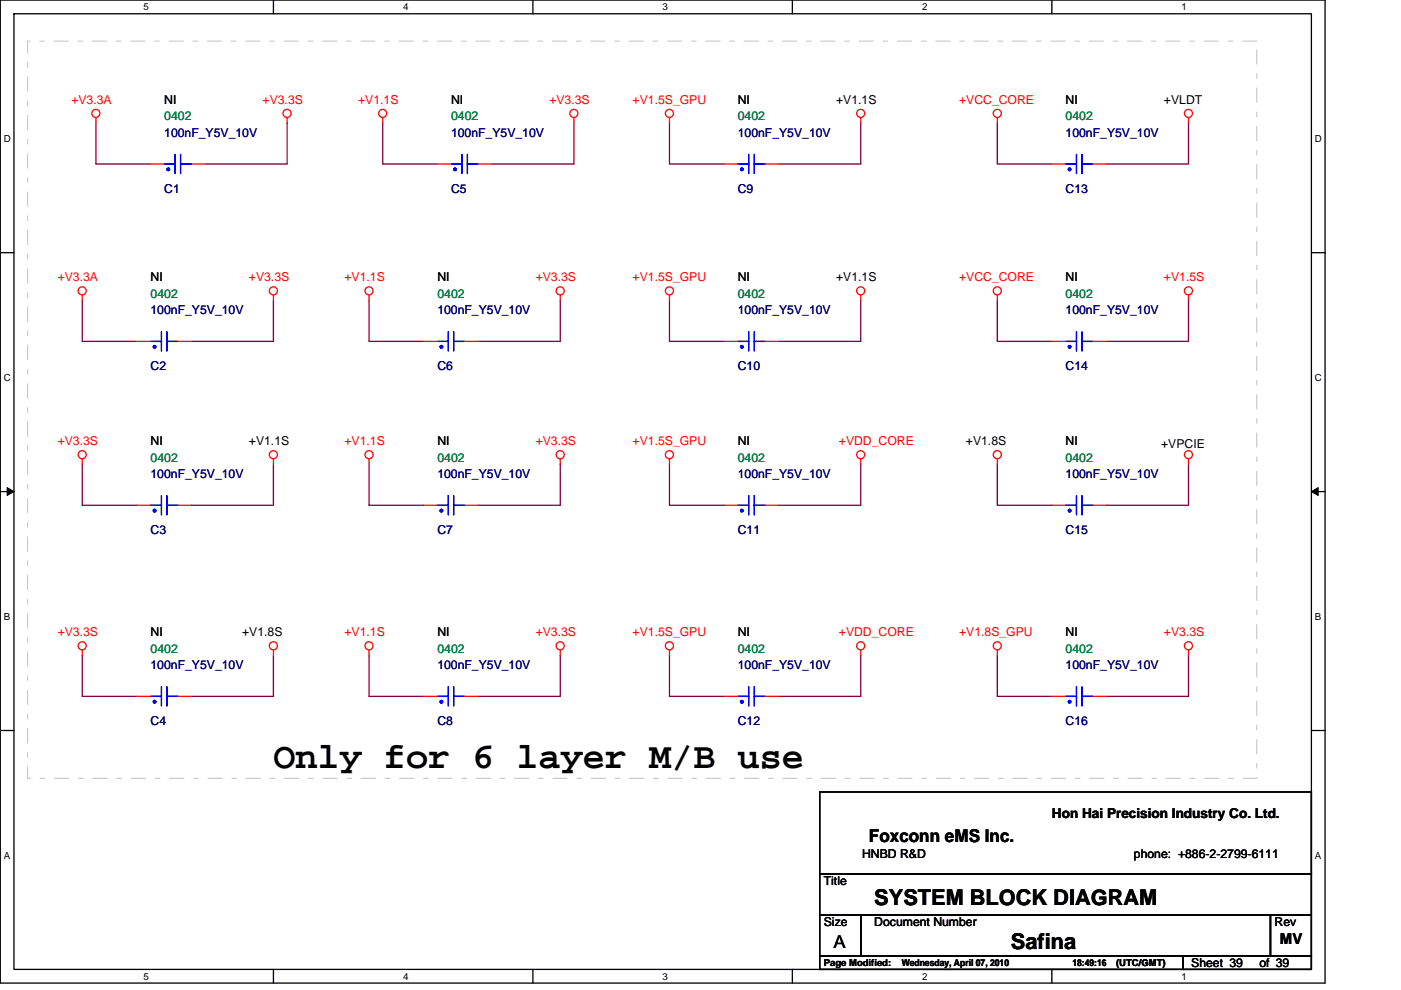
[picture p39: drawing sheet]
<svg xmlns="http://www.w3.org/2000/svg" width="297mm" height="210mm" viewBox="0 0 297 210" stroke-linecap="round" stroke-linejoin="round" font-family="sans-serif">
<defs><g id="words">
<text font-size="7.8" x="58" y="162.9">Only for 6 layer M/B use</text>
<g font-size="4.6">
<text x="185.4" y="191.9">SYSTEM BLOCK DIAGRAM</text>
<text x="214.3" y="201.2">Safina</text>
</g>
<g font-size="3.7">
<text x="184.2" y="178.7">Foxconn eMS Inc.</text>
<text x="176.7" y="201.1">A</text>
</g>
<text font-size="3.2" x="271.4" y="200.2">MV</text>
<text font-size="2.9" x="223" y="173.5">Hon Hai Precision Industry Co. Ltd.</text>
<g font-size="2.6" fill="#f00">
<text x="15.1" y="22">+V3.3A</text>
<text x="55.7" y="22">+V3.3S</text>
<text x="75.9" y="22">+V1.1S</text>
<text x="116.5" y="22">+V3.3S</text>
<text x="134.1" y="22">+V1.5S_GPU</text>
<text x="203.3" y="22">+VCC_CORE</text>
<text x="12.2" y="59.7">+V3.3A</text>
<text x="52.8" y="59.7">+V3.3S</text>
<text x="73" y="59.7">+V1.1S</text>
<text x="113.6" y="59.7">+V3.3S</text>
<text x="134.1" y="59.7">+V1.5S_GPU</text>
<text x="203.3" y="59.7">+VCC_CORE</text>
<text x="246.8" y="59.7">+V1.5S</text>
<text x="12.2" y="94.4">+V3.3S</text>
<text x="73" y="94.4">+V1.1S</text>
<text x="113.6" y="94.4">+V3.3S</text>
<text x="134.1" y="94.4">+V1.5S_GPU</text>
<text x="177.9" y="94.4">+VDD_CORE</text>
<text x="12.2" y="135">+V3.3S</text>
<text x="73" y="135">+V1.1S</text>
<text x="113.6" y="135">+V3.3S</text>
<text x="134.1" y="135">+V1.5S_GPU</text>
<text x="177.9" y="135">+VDD_CORE</text>
<text x="203.3" y="135">+V1.8S_GPU</text>
<text x="246.8" y="135">+V3.3S</text>
</g>
<g font-size="2.6">
<text x="34.8" y="22">NI</text>
<text x="95.6" y="22">NI</text>
<text x="156.4" y="22">NI</text>
<text x="177.3" y="22">+V1.1S</text>
<text x="225.9" y="22">NI</text>
<text x="246.8" y="22">+VLDT</text>
<text x="31.9" y="59.7">NI</text>
<text x="92.7" y="59.7">NI</text>
<text x="156.4" y="59.7">NI</text>
<text x="177.3" y="59.7">+V1.1S</text>
<text x="225.9" y="59.7">NI</text>
<text x="31.9" y="94.4">NI</text>
<text x="52.8" y="94.4">+V1.1S</text>
<text x="92.7" y="94.4">NI</text>
<text x="156.4" y="94.4">NI</text>
<text x="204.8" y="94.4">+V1.8S</text>
<text x="225.9" y="94.4">NI</text>
<text x="246.2" y="95">+VPCIE</text>
<text x="31.9" y="135">NI</text>
<text x="51.3" y="135">+V1.8S</text>
<text x="92.7" y="135">NI</text>
<text x="156.4" y="135">NI</text>
<text x="225.9" y="135">NI</text>
<text x="182.8" y="181.9">HNBD R&amp;D</text>
<text x="240.4" y="181.9">phone: +886-2-2799-6111</text>
<text x="174.7" y="187.7">Title</text>
<text x="174.7" y="196.4">Size</text>
<text x="185.4" y="196.4">Document Number</text>
<text x="270.2" y="196.4">Rev</text>
<text x="252.6" y="205">Sheet 39</text>
<text x="267" y="205">of 39</text>
</g>
<g font-size="2.6" fill="#000080">
<text x="34.8" y="29">100nF_Y5V_10V</text>
<text x="95.6" y="29">100nF_Y5V_10V</text>
<text x="156.4" y="29">100nF_Y5V_10V</text>
<text x="225.9" y="29">100nF_Y5V_10V</text>
<text x="34.8" y="40.9">C1</text>
<text x="95.6" y="40.9">C5</text>
<text x="156.4" y="40.9">C9</text>
<text x="225.9" y="40.9">C13</text>
<text x="31.9" y="66.6">100nF_Y5V_10V</text>
<text x="92.7" y="66.6">100nF_Y5V_10V</text>
<text x="156.4" y="66.6">100nF_Y5V_10V</text>
<text x="225.9" y="66.6">100nF_Y5V_10V</text>
<text x="31.9" y="78.5">C2</text>
<text x="92.7" y="78.5">C6</text>
<text x="156.4" y="78.5">C10</text>
<text x="225.9" y="78.5">C14</text>
<text x="31.9" y="101.4">100nF_Y5V_10V</text>
<text x="92.7" y="101.4">100nF_Y5V_10V</text>
<text x="156.4" y="101.4">100nF_Y5V_10V</text>
<text x="225.9" y="101.4">100nF_Y5V_10V</text>
<text x="31.9" y="113.3">C3</text>
<text x="92.7" y="113.3">C7</text>
<text x="156.4" y="113.3">C11</text>
<text x="225.9" y="113.3">C15</text>
<text x="31.9" y="141.9">100nF_Y5V_10V</text>
<text x="92.7" y="141.9">100nF_Y5V_10V</text>
<text x="156.4" y="141.9">100nF_Y5V_10V</text>
<text x="225.9" y="141.9">100nF_Y5V_10V</text>
<text x="31.9" y="153.8">C4</text>
<text x="92.7" y="153.8">C8</text>
<text x="156.4" y="153.8">C12</text>
<text x="225.9" y="153.8">C16</text>
</g>
<g font-size="2.6" fill="#008040">
<text x="34.8" y="25.5">0402</text>
<text x="95.6" y="25.5">0402</text>
<text x="156.4" y="25.5">0402</text>
<text x="225.9" y="25.5">0402</text>
<text x="31.9" y="63.2">0402</text>
<text x="92.7" y="63.2">0402</text>
<text x="156.4" y="63.2">0402</text>
<text x="225.9" y="63.2">0402</text>
<text x="31.9" y="97.9">0402</text>
<text x="92.7" y="97.9">0402</text>
<text x="156.4" y="97.9">0402</text>
<text x="225.9" y="97.9">0402</text>
<text x="31.9" y="138.5">0402</text>
<text x="92.7" y="138.5">0402</text>
<text x="156.4" y="138.5">0402</text>
<text x="225.9" y="138.5">0402</text>
</g>
<g font-size="2.1">
<text x="30.5" y="2.2">5</text>
<text x="85.5" y="2.2">4</text>
<text x="140.5" y="2.2">3</text>
<text x="195.5" y="2.2">2</text>
<text x="250.5" y="2.2">1</text>
<text x=".8" y="30.1">D</text>
<text x="278.8" y="30.1">D</text>
<text x=".8" y="80.8">C</text>
<text x="278.8" y="80.8">C</text>
<text x=".8" y="131.4">B</text>
<text x="278.8" y="131.4">B</text>
<text x=".8" y="182.1">A</text>
<text x="278.8" y="182.1">A</text>
<text x="30.5" y="207.8">5</text>
<text x="85.5" y="207.8">4</text>
<text x="140.5" y="207.8">3</text>
<text x="195.5" y="207.8">2</text>
<text x="250.5" y="207.8">1</text>
</g>
<g font-size="2">
<text x="174.7" y="204.9">Page Modified:</text>
<text x="191.2" y="204.9">Wednesday, April 07, 2010</text>
<text x="227.4" y="204.9">18:49:16</text>
<text x="236.6" y="204.9">(UTC/GMT)</text>
</g>
</g></defs>
<path d="M.1 0h280.8v208.5h-280.8zM3 2.9h275v202.7h-275z" fill="none" stroke="#000" stroke-width=".28"/>
<g fill="#fff">
<path d="M30.5 .3h1.1v2.3h-1.1z"/>
<path d="M30.5 205.9h1.1v2.3h-1.1z"/>
</g>
<path d="M58 0v2.9M58 205.6v2.9" fill="none" stroke="#000" stroke-width=".28"/>
<g fill="#fff">
<path d="M85.5 .3h1.1v2.3h-1.1z"/>
<path d="M85.5 205.9h1.1v2.3h-1.1z"/>
</g>
<path d="M113 0v2.9M113 205.6v2.9" fill="none" stroke="#000" stroke-width=".28"/>
<g fill="#fff">
<path d="M140.5 .3h1.1v2.3h-1.1z"/>
<path d="M140.5 205.9h1.1v2.3h-1.1z"/>
</g>
<path d="M168 0v2.9M168 205.6v2.9" fill="none" stroke="#000" stroke-width=".28"/>
<g fill="#fff">
<path d="M195.5 .3h1.2v2.3h-1.2z"/>
<path d="M195.5 205.9h1.2v2.3h-1.2z"/>
</g>
<path d="M223 0v2.9M223 205.6v2.9" fill="none" stroke="#000" stroke-width=".28"/>
<g fill="#fff">
<path d="M250.5 .3h1.2v2.3h-1.2z"/>
<path d="M250.5 205.9h1.2v2.3h-1.2z"/>
<path d="M.8 28.3h1.5v2.3h-1.5z"/>
<path d="M278.8 28.3h1.5v2.3h-1.5z"/>
<path d="M.8 78.9h1.5v2.3h-1.5z"/>
<path d="M278.8 78.9h1.5v2.3h-1.5z"/>
</g>
<path d="M.1 53.6h2.9M278 53.6h2.9" fill="none" stroke="#000" stroke-width=".28"/>
<g fill="#fff">
<path d="M.8 129.6h1.4v2.3h-1.4z"/>
<path d="M278.8 129.6h1.4v2.3h-1.4z"/>
</g>
<path d="M.1 104.3h2.9M278 104.3h2.9" fill="none" stroke="#000" stroke-width=".28"/>
<path d="M1.5 103.4l1.5 .9-1.5 .8zM278 104.3l1.5-.9v1.7z" fill="#000" stroke="#000" stroke-width=".21"/>
<g fill="#fff">
<path d="M.8 180.3h1.4v2.3h-1.4z"/>
<path d="M278.8 180.3h1.4v2.3h-1.4z"/>
</g>
<path d="M.1 154.9h2.9M278 154.9h2.9M173.8 168h104.2v17.3h-104.2zM173.8 194h8.7v8.7h-8.7zM173.8 185.3h104.2v8.7h-104.2zM182.5 194h86.9v8.7h-86.9zM269.4 194h8.6v8.7h-8.6zM173.8 202.7h77v2.9h-77zM250.8 202.7h27.2v2.9h-27.2z" fill="none" stroke="#000" stroke-width=".28"/>
<g fill="none" stroke="#800040" stroke-width=".28">
<path d="M20.3 26.1v8.7h11.6M60.9 26.1v8.7h-17.4M81.1 26.1v8.7h11.6M121.7 26.1v8.7h-17.4M141.9 26.1v8.7h11.6M182.5 26.1v8.7h-17.4M211.5 26.1v8.7h11.5M252 26.1v8.7h-17.4M17.4 63.7v8.7h11.6M58 63.7v8.7h-17.4M78.3 63.7v8.7h11.5M118.8 63.7v8.7h-17.4"/>
<path d="M141.9 63.7v8.7h11.6M182.5 63.7v8.7h-17.4M211.5 63.7v8.7h11.5M252 63.7v8.7h-17.4M17.4 98.5v8.7h11.6M58 98.5v8.7h-17.4M78.3 98.5v8.7h11.5M118.8 98.5v8.7h-17.4M141.9 98.5v8.7h11.6M182.5 98.5v8.7h-17.4M211.5 98.5v8.7h11.5M252 98.5v8.7h-17.4"/>
<path d="M17.4 139v8.7h11.6M58 139v8.7h-17.4M78.2 139v8.7h11.6M118.8 139v8.7h-17.4M141.9 139v8.7h11.6M182.5 139v8.7h-17.4M211.5 139v8.7h11.5M252 139v8.7h-17.4"/>
</g>
<g fill="none" stroke="#f00" stroke-width=".28">
<path d="M20.3 24.9v1.2M31.9 34.8h2.9M40.6 34.8h2.9M60.9 24.9v1.2M81.1 24.9v1.2M92.7 34.8h2.9M101.4 34.8h2.9M121.7 24.9v1.2M141.9 24.9v1.2M153.5 34.8h2.9M162.2 34.8h2.9M182.5 24.9v1.2"/>
<path d="M211.5 24.9v1.2M223 34.8h2.9M231.7 34.8h2.9M252 24.9v1.2M17.4 62.6v1.1M29 72.4h2.9M37.7 72.4h2.9M58 62.6v1.1M78.2 62.6v1.1M89.8 72.4h2.9M98.5 72.4h2.9M118.8 62.6v1.1"/>
<path d="M141.9 62.6v1.1M153.5 72.4h2.9M162.2 72.4h2.9M182.5 62.6v1.1M211.5 62.6v1.1M223 72.4h2.9M231.7 72.4h2.9M252 62.6v1.1M17.4 97.3v1.2M58 97.3v1.2M78.2 97.3v1.2M118.8 97.3v1.2"/>
<path d="M141.9 97.3v1.2M182.5 97.3v1.2M211.5 97.3v1.2M252 97.3v1.2M29 107.2h2.9M37.7 107.2h2.9M89.8 107.2h2.9M98.5 107.2h2.9M153.5 107.2h2.9M162.2 107.2h2.9M223 107.2h2.9M231.7 107.2h2.9"/>
<path d="M17.4 137.9v1.1M58 137.9v1.1M78.2 137.9v1.1M118.8 137.9v1.1M141.9 137.9v1.1M182.5 137.9v1.1M211.5 137.9v1.1M252 137.9v1.1M29 147.7h2.9M37.7 147.7h2.9M89.8 147.7h2.9M98.5 147.7h2.9"/>
<path d="M153.5 147.7h2.9M162.2 147.7h2.9M223 147.7h2.9M231.7 147.7h2.9"/>
<circle cx="20.3" cy="24.1" r=".86"/>
<circle cx="60.9" cy="24.1" r=".86"/>
<circle cx="81.1" cy="24.1" r=".86"/>
<circle cx="121.7" cy="24.1" r=".86"/>
<circle cx="141.9" cy="24.1" r=".86"/>
<circle cx="182.5" cy="24.1" r=".86"/>
<circle cx="211.4" cy="24.1" r=".86"/>
<circle cx="252" cy="24.1" r=".86"/>
<circle cx="17.4" cy="61.7" r=".86"/>
<circle cx="58" cy="61.7" r=".86"/>
<circle cx="78.2" cy="61.7" r=".86"/>
<circle cx="118.8" cy="61.7" r=".86"/>
<circle cx="141.9" cy="61.7" r=".86"/>
<circle cx="182.5" cy="61.7" r=".86"/>
<circle cx="211.4" cy="61.7" r=".86"/>
<circle cx="252" cy="61.7" r=".86"/>
<circle cx="17.4" cy="96.4" r=".86"/>
<circle cx="58" cy="96.4" r=".86"/>
<circle cx="78.2" cy="96.4" r=".86"/>
<circle cx="118.8" cy="96.4" r=".86"/>
<circle cx="141.9" cy="96.4" r=".86"/>
<circle cx="182.5" cy="96.4" r=".86"/>
<circle cx="211.4" cy="96.4" r=".86"/>
<circle cx="252" cy="96.4" r=".86"/>
<circle cx="17.4" cy="137" r=".86"/>
<circle cx="58" cy="137" r=".86"/>
<circle cx="78.2" cy="137" r=".86"/>
<circle cx="118.8" cy="137" r=".86"/>
<circle cx="141.9" cy="137" r=".86"/>
<circle cx="182.5" cy="137" r=".86"/>
<circle cx="211.4" cy="137" r=".86"/>
<circle cx="252" cy="137" r=".86"/>
</g>
<path d="M5.9 8.7h260.6v156.4h-260.6z" fill="none" stroke="#c0c0c0" stroke-width=".21" stroke-dasharray="3 2 1 2"/>
<g fill="none" stroke="#00f" stroke-width=".28">
<path d="M34.8 34.8h2.3M37.1 32.7v4.1M38.3 32.7v4.1M38.3 34.8h2.3M95.6 34.8h2.3M97.9 32.7v4.1M99.1 32.7v4.1M99.1 34.8h2.3M156.4 34.8h2.3M158.7 32.7v4.1M159.9 32.7v4.1M159.9 34.8h2.3"/>
<path d="M225.9 34.8h2.3M228.2 32.7v4.1M229.4 32.7v4.1M229.4 34.8h2.3M31.9 72.4h2.3M34.2 70.4v4M35.4 70.4v4M35.4 72.4h2.3M92.7 72.4h2.3M95 70.4v4M96.2 70.4v4M96.2 72.4h2.3"/>
<path d="M156.4 72.4h2.3M158.7 70.4v4M159.9 70.4v4M159.9 72.4h2.3M225.9 72.4h2.3M228.2 70.4v4M229.4 70.4v4M229.4 72.4h2.3M31.9 107.2h2.3M34.2 105.1v4.1M35.4 105.1v4.1M35.4 107.2h2.3"/>
<path d="M92.7 107.2h2.3M95 105.1v4.1M96.2 105.1v4.1M96.2 107.2h2.3M156.4 107.2h2.3M158.7 105.1v4.1M159.9 105.1v4.1M159.9 107.2h2.3M225.9 107.2h2.3M228.2 105.1v4.1M229.4 105.1v4.1M229.4 107.2h2.3"/>
<path d="M31.9 147.7h2.3M34.2 145.7v4M35.4 145.7v4M35.4 147.7h2.3M92.7 147.7h2.3M95 145.7v4M96.2 145.7v4M96.2 147.7h2.3M156.4 147.7h2.3M158.7 145.7v4M159.9 145.7v4M159.9 147.7h2.3"/>
<path d="M225.9 147.7h2.3M228.2 145.7v4M229.4 145.7v4M229.4 147.7h2.3"/>
</g>
<g fill="#00f" stroke="#00f" stroke-width=".28">
<circle cx="32.8" cy="73.6" r=".29"/>
<circle cx="32.8" cy="108.3" r=".28"/>
<circle cx="157.3" cy="108.3" r=".28"/>
<circle cx="32.8" cy="148.8" r=".28"/>
<circle cx="226.8" cy="73.6" r=".28"/>
<circle cx="96.5" cy="35.9" r=".28"/>
<circle cx="157.3" cy="73.6" r=".28"/>
<circle cx="93.6" cy="73.6" r=".29"/>
<circle cx="226.8" cy="35.9" r=".28"/>
<circle cx="93.6" cy="108.3" r=".28"/>
<circle cx="226.8" cy="148.8" r=".28"/>
<circle cx="157.3" cy="35.9" r=".28"/>
<circle cx="93.6" cy="148.8" r=".28"/>
<circle cx="157.3" cy="148.8" r=".28"/>
<circle cx="35.7" cy="35.9" r=".28"/>
<circle cx="226.8" cy="108.3" r=".28"/>
</g>
<use href="#words"/>
</svg>
